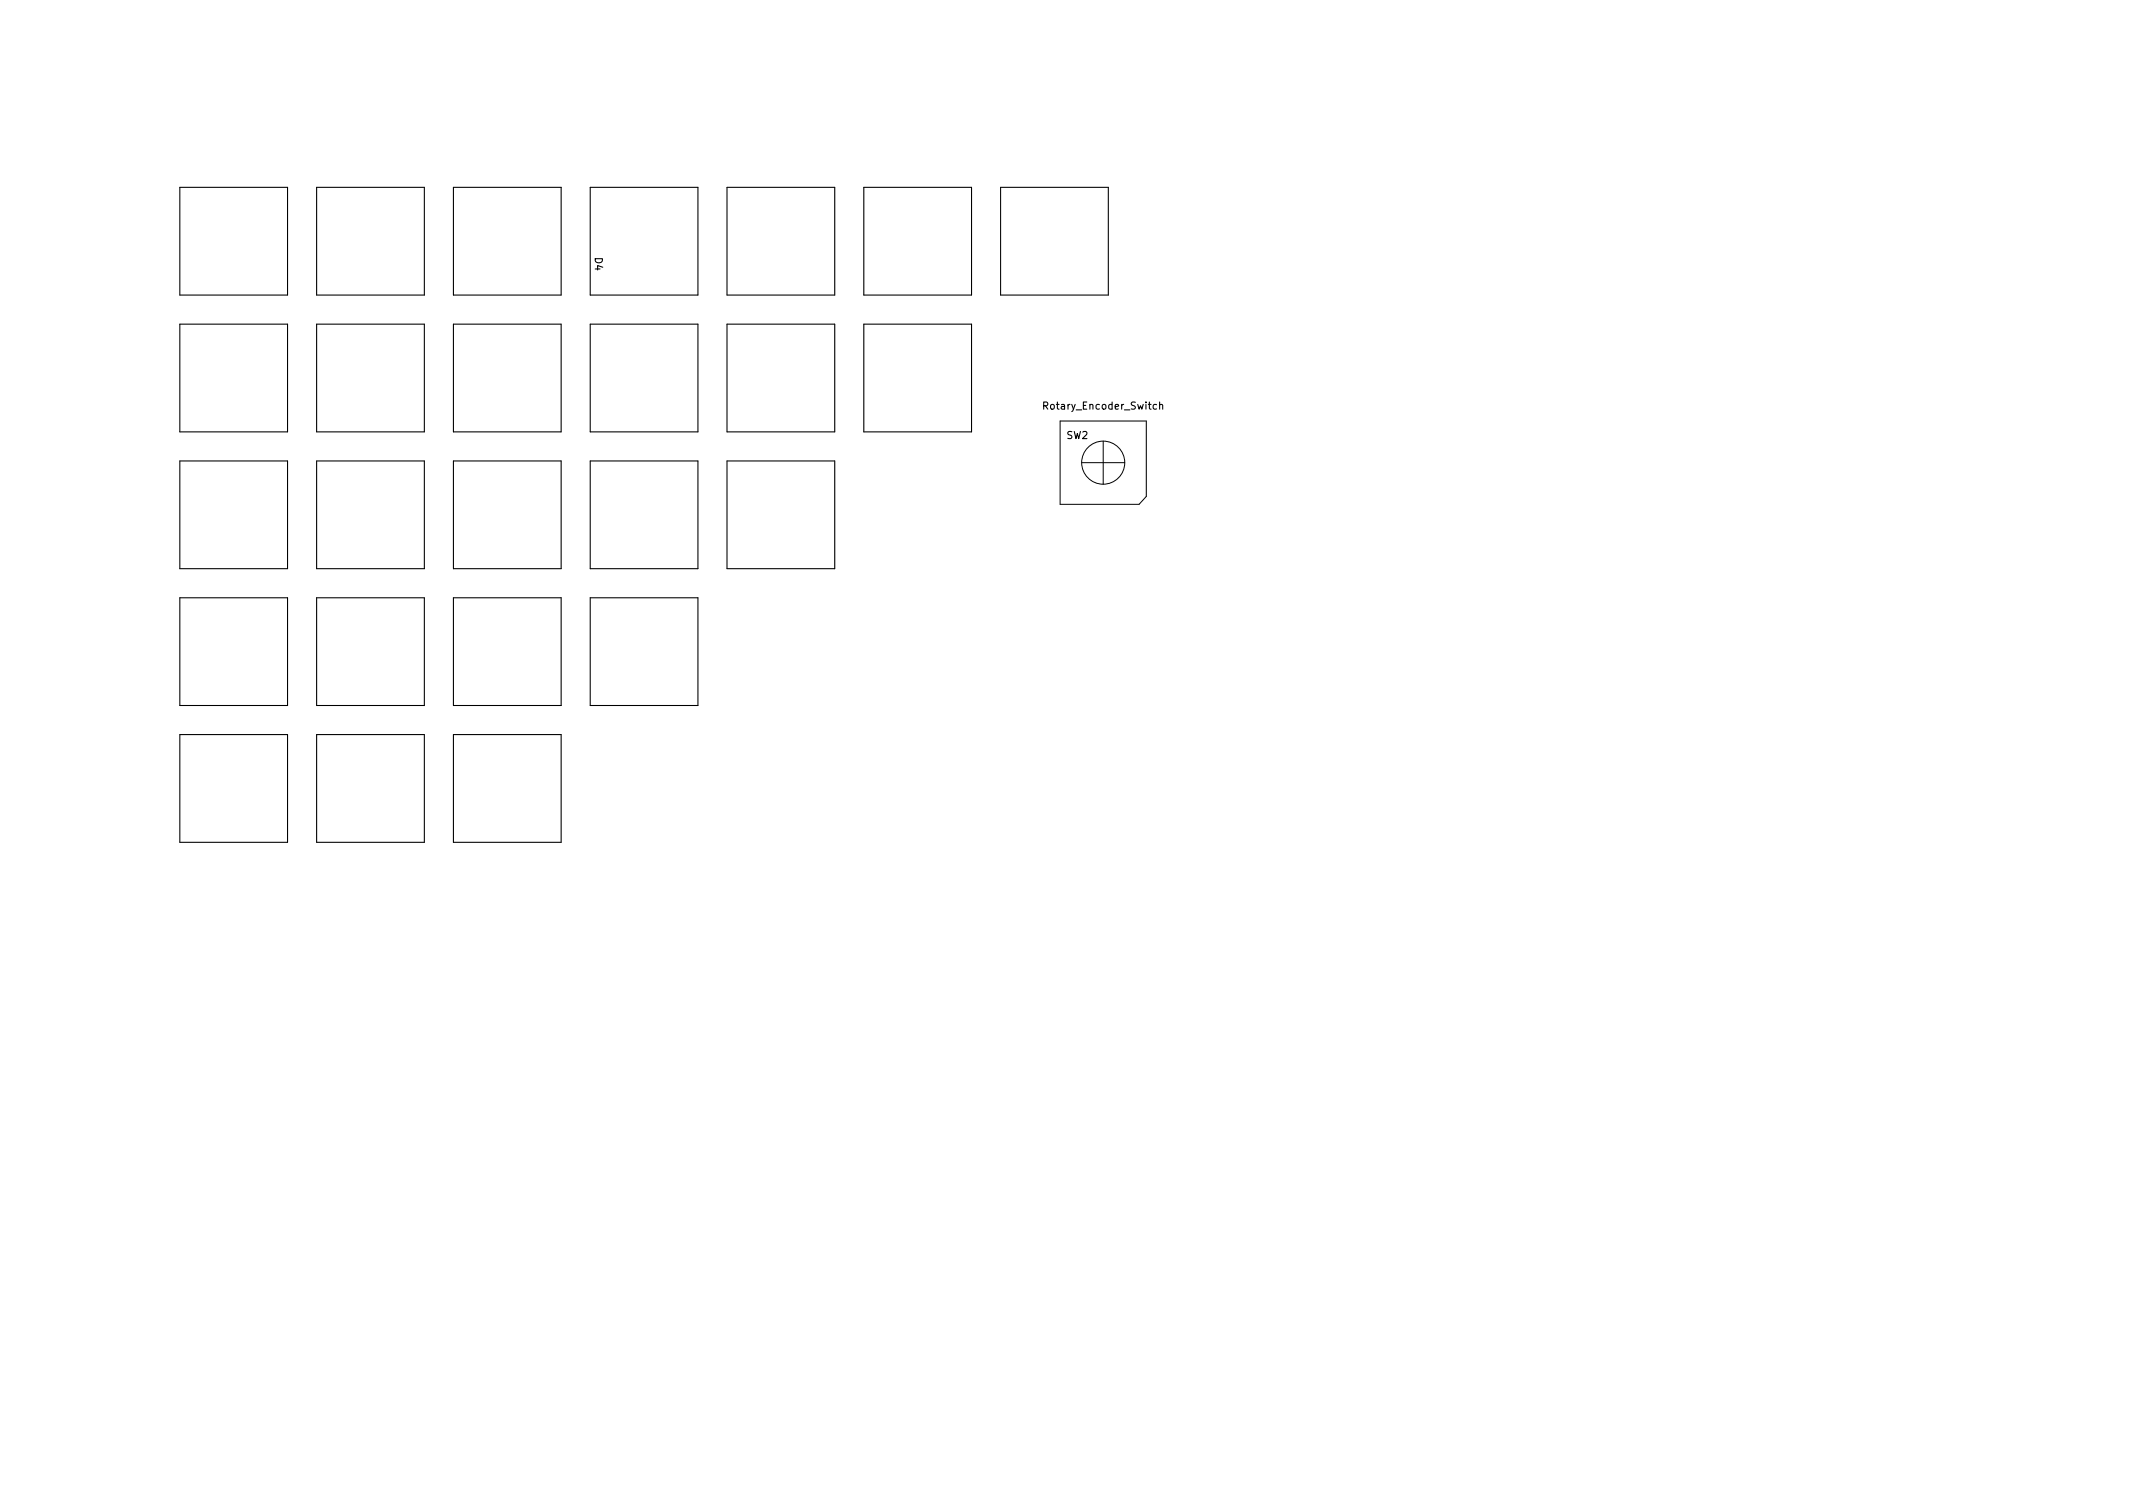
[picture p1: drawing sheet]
<svg xmlns="http://www.w3.org/2000/svg" width="297mm" height="210mm" viewBox="0 0 297 210" stroke-linecap="round" stroke-linejoin="round" font-family="sans-serif">
<defs><g id="words">
<g font-size="1.4">
<text x="82.8" y="35.9" transform="rotate(90 82.8 35.9)">D4</text>
<text x="145.6" y="57">Rotary_Encoder_Switch</text>
<text x="148.5" y="61.1">SW2</text>
</g>
</g></defs>
<g fill="none" stroke="#000" stroke-width=".15">
<path d="M25 26.1h15v15h-15zM44.1 26.1h15v15h-15zM63.1 26.1h15v15h-15zM82.2 26.1h15v15h-15zM101.2 26.1h15v15h-15zM120.3 26.1h15v15h-15zM139.3 26.1h15v15h-15zM25 45.1h15v15h-15zM44.1 45.1h15v15h-15zM63.1 45.1h15v15h-15zM82.2 45.1h15v15h-15zM101.2 45.1h15v15h-15z"/>
<path d="M120.3 45.1h15v15h-15zM25 64.2h15v15h-15zM44.1 64.2h15v15h-15zM63.1 64.2h15v15h-15zM82.2 64.2h15v15h-15zM101.2 64.2h15v15h-15zM25 83.2h15v15h-15zM44.1 83.2h15v15h-15zM63.1 83.2h15v15h-15zM82.2 83.2h15v15h-15zM25 102.3h15v15h-15zM44.1 102.3h15v15h-15z"/>
<path d="M63.1 102.3h15v15h-15z"/>
</g>
<g fill="none" stroke="#000" stroke-width=".14">
<path d="M147.6 58.6h12v10.5l-1 1.1h-11zM150.6 64.4h6M153.6 61.4v6"/>
<circle cx="153.6" cy="64.4" r="3"/>
</g>
<use href="#words"/>
</svg>
